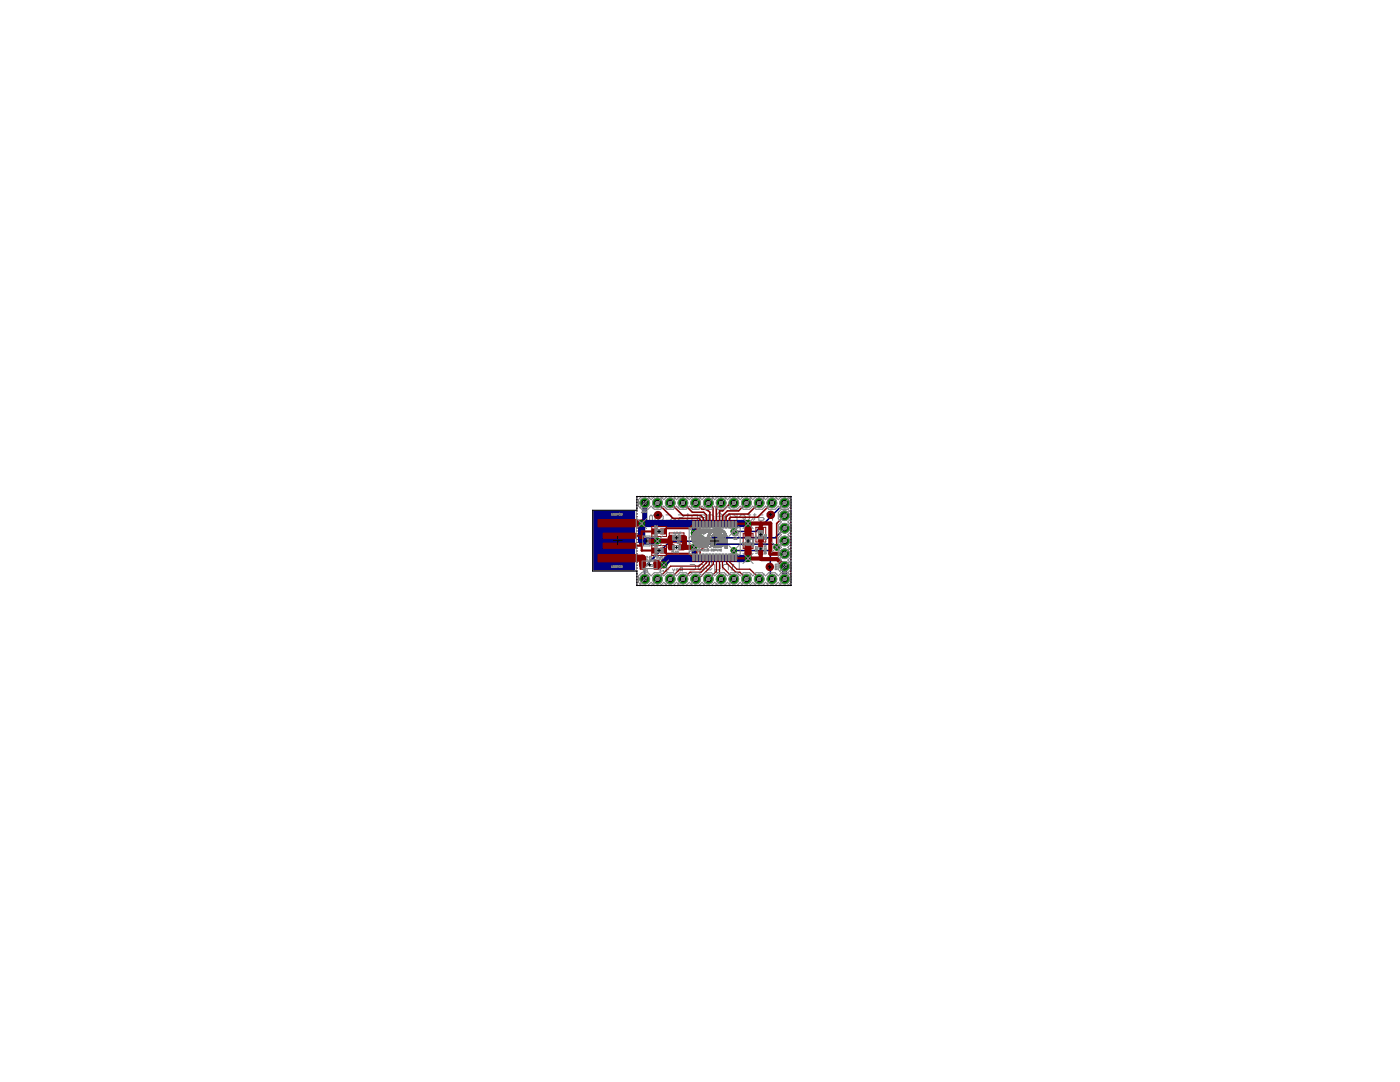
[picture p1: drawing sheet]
<svg xmlns="http://www.w3.org/2000/svg" width="279mm" height="216mm" viewBox="0 0 279 216" stroke-linecap="round" stroke-linejoin="round" font-family="sans-serif">
<path d="M142.8 107.7h.8M143.2 107.3v.8" fill="none" stroke="#000" stroke-width=".2"/>
<g fill="none" stroke="#808080" stroke-width=".2">
<path d="M128.2 111.3l-.1 .2 .1 .2 .4-.1M128.2 111.3h.1M128.6 111.1l-.4-.1-.1 .1 .1 .2M128.9 111.7h.4M129.3 111.2l-.2-.2v.7M129.6 111.1l.1 .6 .4-.1M129.6 111.1l.3-.1 .2 .6M129.6 111.1l.5 .5M130.2 103l.3-.3h.2v1.1M130.2 103v.8M130.2 103l-.3-.3-.3 .3v.8M130.8 111.1l-.1-.1-.3 .1 .4 .6h-.4"/>
<path d="M131.1 111.3h.5M131.1 111.7v-.5l.2-.2 .3 .2v.5M131.6 102.7h.5l.3 .3v.5l-.3 .3h-.5l-.3-.3v-.5zM131.6 114h.5M131.8 111.1l.4-.1 .1 .6M131.8 111.1l.2 .6 .3-.1M131.8 111.1l.5 .5M132.1 113.5l-.3-.2v.7M132.3 113.9l.1 .1zM132.7 114h.5M132.7 111.3l-.1 .2 .1 .2 .4-.1M132.7 111.3h.1"/>
<path d="M132.9 102.7h.8l.3 .3v.5l-.3 .3h-.8M133.1 111.1l-.4-.1-.1 .1 .1 .2M133.2 113.5l-.3-.2v.7M133.5 111.3l-.2 .2 .2 .2 .3-.1M133.5 111.3h.1M133.8 111.1l-.3-.1-.2 .1 .2 .2M134.1 111.6l.1 .1zM134.1 111.2l.1 .1zM134.2 113.5l.3 .5 .2-.5M134.5 111.7v-.5l.2-.2 .2 .2v.5M134.5 111.3h.4M134.6 103.5h.2v.3h-.2z"/>
<path d="M135.2 111.1l.1-.1 .4 .1-.1 .6-.4-.1M135.4 102.7h.8l.3 .3-.3 .3h-.6l-.2 .2 .2 .3h.9M135.4 113.7h-.4l.1-.2 .3 .1v.3l-.3 .1M135.9 113.7l-.2 .3M136.2 113.7l-.5-.1 .1-.3h.4v.7M136.4 111.5h-.3l-.1-.4 .4-.1v.7M137 102.7h.5M137.3 102.5v1l-.3 .3M137.7 112.6h.8l.3 .3v.5l-.3 .3h-.8M138.1 103.8v-.8l.3-.3h.8v1.1M139.4 112.9l.2-.3h.6l.2 .3v.5l-.2 .3h-.6l-.2-.3zM140.8 103.3h-1.1v-.3l.3-.3h.5l.3 .3v.5l-.3 .3h-.5"/>
<path d="M141 112.4l.3-.3h.5l.3 .3v.2l-.3 .3h-.5l-.3 .3v.2l.3 .3h.5l.3-.3M141.2 107.5h.4M141.2 107.4h.4M141.2 107.3h.4M141.2 107.2h.4M141.2 107.1h.4M141.3 107.7h.3M141.3 107.6h.3M141.3 107h.3M141.3 107.8h.3M141.3 106.9h.3M141.3 107.9h.4"/>
<path d="M141.3 107.8l.4 .1M141.3 106.8h.4M141.3 107.9l.4 .1M141.4 108h.3M141.4 103.8h.8l.3-.3v-.5l-.3-.3h-.8v1.4l.2 .3h.3M141.4 108.1h.3M141.4 108.1h.4M141.4 108.2h.4M141.5 108.2l.4 .1M141.5 108.3h.4M141.5 108.4h.4M141.5 108.4h.5"/>
<path d="M141.6 108.5h.4M141.6 107.1h-.3M141.6 108.5h.5M141.6 108.5l.6 .1M141.7 107.7h.2M141.7 108.6h.5M141.7 107.8h.3M141.7 107.7h.1M141.7 107.6h.2M141.7 106.7h-.4M141.7 108.6l.6 .1M141.7 106.7h-.3"/>
<path d="M141.8 107.8h.2M141.8 107.5h.1M141.8 106.6h-.4M141.8 108.7h.6M141.8 107.8l.2 .1M141.8 106.5h-.4M141.8 108.8h.7M141.8 107.4h.2M141.9 106.4l-.4 .1M141.9 108.8h.7M141.9 107.9h.2M141.9 107.6h-.2"/>
<path d="M141.9 108.1h.4M141.9 106.4h-.4M141.9 108.2h2.5M141.9 107.9l.3 .1M142 108.9h.7M142 107.2h.5M142 108.2l.2 .1M142 107.4h-.2M142 107h2.3M142 107h.7M142 106.9h.5M142 106.3h-.5"/>
<path d="M142 108.9h.9M142 108h.2M142 106.9h.3M142 107.2h2.3M142 106.3h-.4M142 105.8h2.3M142 108.3h.3M142 108.1h.3M142.1 108.9h2.2M142.1 107.3h-.2M142.1 107.1h2.2M142.1 106.8h.2"/>
<path d="M142.1 106.2h-.5M142.1 108.4h.2M142.1 108.4h.4M142.2 107.3h-.3M142.2 107.1h2M142.2 105.7h2M142.2 109h2M142.2 107.7h.1M142.2 107.5h1.1M142.2 107.5h.4M142.2 107.4h1.9M142.2 107.3h1.9"/>
<path d="M142.2 106.1h-.5M142.2 108.5h.3M142.2 107.8h.3M142.2 107.7h.3M142.2 105.7h1.9M142.2 109.1h1.9M142.2 107.8h1.5M142.2 107.8h.7M142.3 107.9h.3M142.3 108.5h.3M142.3 107.9h1.8M142.3 105.6h1.8"/>
<path d="M142.3 106.8h-.1M142.3 109.1h1.7M142.3 108h1.7M142.3 108.5l.4 .1M142.3 108.1h1.7M142.3 106.6h1.7M142.3 106h-.5M142.4 106.5h1.6M142.4 108.1h1.6M142.4 106.5h1.5M142.4 106.7h1.6M142.4 106.4h1.5"/>
<path d="M142.4 105.6h1.5M142.4 106h-.6M142.5 108.6h.3M142.5 106.3h.6M142.5 109.2h1.4M142.5 106.3h.8M142.5 106.2h1.3M142.5 105.9h-.6M142.5 108.6l.5 .1M142.5 108.2h1.3M142.5 107.7h.1M142.5 107.5h-.3"/>
<path d="M142.5 106.7h1.3M142.5 105.5h1.3M142.5 107.8h.2M142.6 106.1h.5M142.6 107.5h.3M142.6 106.1h.4M142.6 109.2h1.1M142.6 108.3h1.1M142.6 107.6h-.4M142.6 106h.4M142.6 112.6v1.4l.3 .2h.3M142.6 107.5h.2"/>
<path d="M142.6 107.2h1.1M142.7 108.4h1M142.7 105.9h-.8M142.7 108.7h.3M142.7 107.7h.1M142.7 107.6h.1M142.7 106h.2M142.7 105.5h1M142.7 108.4h.9M142.7 107.9h.1M142.8 109.2h.8M142.8 108.8h.3"/>
<path d="M142.8 106.8h.7M142.8 105.8h-.8M142.8 107.8h.5M142.9 107.7h.1M142.9 107.6h.1M142.9 107.9h.6M142.9 108.8h.3M142.9 108.5h.5M142.9 107.5h.8M143 107.5h.8M143 107.8h.4M143 103.8v-1.1l.6-.5 .5 .5v1.1"/>
<path d="M143 103h1.1M143 107.7h.3M143 107.6h.3M143.1 105.4h.1M143.2 107.7h.1M143.2 106.1h.6M143.2 106.3h.7M143.3 106.1h.5M143.3 106h.5M143.4 106.3h.5M143.4 107.7h.4M143.4 107.7h.1"/>
<path d="M143.4 107.8h.1M143.4 106h.3M143.4 108.8h-.2M143.4 107.8h.4M143.5 105.9h.2M143.5 107.6h-.1M143.5 108.8h-.2M143.5 107.7h.2M143.6 107.6h.1M143.6 105.8h.8M143.6 107.9h.1M143.6 107h.8"/>
<path d="M143.7 108.7h-.4M143.7 107.6h.1M143.7 105.9h.7M143.7 112.6v.8l-.3 .3h-.8M143.7 107.7h.1M143.8 107.5h.4M143.8 108.6l-.5 .1M143.8 107.8h-.1M143.8 107.2h.6M143.8 106.9h.6M143.8 106.2h-1.3M143.8 105.9h.7"/>
<path d="M143.9 108.2h-1.9M143.9 107.8h.2M143.9 108.6h-.4M143.9 107.7h.2M143.9 107.6h.2M143.9 107.7h.1M143.9 106h.6M144 106.9h.3M144 108.5l-.4 .1M144 106h.6M144 108.1h.4M144 106.8h.3"/>
<path d="M144 106.7l.2 .1M144.1 108.5h-.3M144.1 107.9h-.4M144.1 107.8l-.3 .1M144.1 106.1h.5M144.1 107.8h-.2M144.1 107.5l-.7 .1M144.1 107.4h-1.9M144.2 106.1h.5M144.2 107.3h.2M144.2 108.4h-.3M144.2 106.2h.5"/>
<path d="M144.3 108.4h-.3M144.3 113.7v-.8l.2-.3h.9v1.1M144.3 107.3h.2M144.3 106.2h.4M144.3 108.3h-.2M144.3 108.1h-.2M144.3 107.4h.2M144.3 106.3h.5M144.3 108.9h-.9M144.3 108.4h.8M144.3 108h-.2M144.4 108.2l-.3 .1"/>
<path d="M144.4 107.4h.1M144.4 106.3h.4M144.4 108.9h-.8M144.4 108.2h-.5M144.4 108.4h.7M144.4 107.5h.2M144.4 107.9l-.2 .1M144.4 106.4h.4M144.4 108.8h-.7M144.4 108.3h.7M144.4 107.7h.3M144.4 107.5l.2 .1"/>
<path d="M144.4 106.4h.5M144.5 108.3h.6M144.5 107.9h-.3M144.5 106.4l.4 .1M144.5 108.8h-.6M144.5 107.7h.1M144.5 107.6h.1M144.5 108.2h.6M144.5 106.5h.4M144.5 108.7h-.5M144.5 107.8l-.2 .1M144.5 106.6h.4"/>
<path d="M144.6 108.1h.5M144.6 107.8h-.3M144.6 106.6h.3M144.6 108.6l-.6 .1M144.6 108h.5M144.6 106.7h.4M144.6 103.8v-.8l.3-.3h.8v1.1M144.6 107.8h-.2M144.7 108.6h-.6M144.7 106.8h.3M144.7 107.9h.4M144.7 107.8h.4"/>
<path d="M144.7 106.9h.4M144.7 107.7h.4M144.7 107h.4M144.7 109.4h.4M144.7 109.3h.4M144.7 109.2h.4M144.7 109.1h.4M144.7 109h.4M144.7 108.9h.4M144.7 108.8h.4M144.7 108.7h.4M144.7 108.6h.4"/>
<path d="M144.7 107.6h.4M144.7 107.1l.4 .1M144.7 107.1h.4M144.8 107.5h.3M144.8 107.4h.3M144.8 107.3h.3M144.8 107.2h.3M145.1 108.5l-.9 .1M145.1 108.5h-.8M145.9 113.7h.6M146.2 111.8v.3M146.3 102.7h.2l.6 .6"/>
<path d="M146.5 112.6h-.3v1.1M147 112.1h1.1M147.1 102.7v1.1M147.5 112.1v1.6M148.7 103.3h-1.1v-.3l.3-.3h.5l.3 .3v.5l-.3 .3h-.5M149.3 102.7h.5M149.5 102.5v1l-.2 .3M150.3 102.7h.6M150.6 102.5v1l-.3 .3M152.3 102.7h-.6l-.3 .3v.8h.9l.2-.3-.2-.2h-.9M154.2 103.3h-.8l-.3-.3v-.5l.3-.3h.8v1.6"/>
</g>
<path d="M118.5 101.9h8.1v11.9h-8.1z" fill="#808080" stroke="#808080" stroke-width=".2"/>
<path d="M118.5 101.9h8.1v11.9h-8.1z" fill="#000080" stroke="#000080" stroke-width=".2"/>
<path d="M149.3 104.5h-21.2v3.4h3.1M149.3 111.4h-15.9l-.9 1v.3" fill="none" stroke="#000080" stroke-width="1.4"/>
<path d="M128.7 100.4v3.4l-.6 .7M138.5 104.5v1.9M138.5 109.2v2.2M156.6 113v2.5" fill="none" stroke="#000080" stroke-width="1"/>
<g fill="none" stroke="#000080" stroke-width=".25">
<path d="M127.1 99.7h.1M127.2 99.1h-.1M127.7 99.1h.1M128.2 99.1h.1M128.8 99.1h.1M129.4 99.1h.1M130 99.1h.1M130.6 99.1h.1M131.1 99.1h.1M131.7 99.1h.1M132.3 99.1h.1M132.9 99.1h.1"/>
<path d="M133.5 99.1h.1M134 99.1h.1M134.6 99.1h.1M135.2 99.1h.1M135.8 99.1h.1M136.4 99.1h.1M136.9 99.1h.1M137.5 99.1h.1M138.1 99.1h.1M138.7 99.1h.1M139.3 99.1h.1M139.8 99.1h.1"/>
<path d="M140.4 99.1h.1M141 99.1h.1M141.6 99.1h.1M142.2 99.1h.1M142.7 99.1h.1M143.3 99.1h.1M143.9 99.1h.1M144.5 99.1h.1M145.1 99.1h.1M145.6 99.1h.1M146.2 99.1h.1M146.8 99.1h.1"/>
<path d="M147.4 99.1h.1M148 99.1h.1M148.5 99.1h.1M149.1 99.1h.1M149.7 99.1h.1M150.3 99.1h.1M150.8 99.1h.1M151.4 99.1h.1M152 99.1h.1M152.6 99.1h.1M153.2 99.1h.1M153.7 99.1h.1"/>
<path d="M154.3 99.1h.1M154.9 99.1h.1M155.5 99.1h.1M156.1 99.1h.1M156.6 99.1h.1M157.2 99.1h.1M157.8 99.1h.1M157.9 99.7h.1M127.1 100.2v.1M127.1 100.8v.1M127.1 101.4h.1M127.1 101.9v.1"/>
<path d="M127.1 102.5v.1M127.1 103.1h.1M127.1 103.6v.1M127.1 104.2v.1M127.1 104.8h.1M127.1 105.3v.1M127.1 105.9v.1M127.1 106.5v.1M127.1 107.1h.1M127.1 107.6v.1M127.1 108.2v.1M127.1 108.8h.1"/>
<path d="M127.1 109.3v.1M127.1 109.9v.1M127.1 110.5v.1M127.1 111.1h.1M127.1 111.6v.1M127.1 112.2v.1M127.1 112.8h.1M127.1 113.3v.1M127.1 113.9v.1M127.1 114.5h.1M127.1 115v.1M127.1 115.6v.1"/>
<path d="M127.1 116.2h.1M127.1 116.8h.1M127.7 116.8h.1M128.2 116.8h.1M128.8 116.8h.1M129.4 116.8h.1M130 116.8h.1M130.6 116.8h.1M131.1 116.8h.1M131.7 116.8h.1M132.3 116.8h.1M132.9 116.8h.1"/>
<path d="M133.5 116.8h.1M134 116.8h.1M134.6 116.8h.1M135.2 116.8h.1M135.8 116.8h.1M136.4 116.8h.1M136.9 116.8h.1M137.5 116.8h.1M138.1 116.8h.1M138.7 116.8h.1M139.3 116.8h.1M139.8 116.8h.1"/>
<path d="M140.4 116.8h.1M141 116.8h.1M141.6 116.8h.1M142.2 116.8h.1M142.7 116.8h.1M143.3 116.8h.1M143.9 116.8h.1M144.5 116.8h.1M145.1 116.8h.1M145.6 116.8h.1M146.2 116.8h.1M146.8 116.8h.1"/>
<path d="M147.4 116.8h.1M148 116.8h.1M148.5 116.8h.1M149.1 116.8h.1M149.7 116.8h.1M150.3 116.8h.1M150.8 116.8h.1M151.4 116.8h.1M152 116.8h.1M152.6 116.8h.1M153.2 116.8h.1M153.7 116.8h.1"/>
<path d="M154.3 116.8h.1M154.9 116.8h.1M155.5 116.8h.1M156.1 116.8h.1M156.6 116.8h.1M157.2 116.8h.1M157.9 100.2v.1M157.9 100.8v.1M157.9 101.4h.1M157.9 101.9v.1M157.9 102.5v.1M157.9 103.1h.1"/>
<path d="M157.9 103.6v.1M157.9 104.2v.1M157.9 104.8h.1M157.9 105.3v.1M157.9 105.9v.1M157.9 106.5v.1M157.9 107.1h.1M157.9 107.6v.1M157.9 108.2v.1M157.9 108.8h.1M157.9 109.3v.1M157.9 109.9v.1"/>
<path d="M157.9 110.5v.1M157.9 111.1h.1M157.9 111.6v.1M157.9 112.2v.1M157.9 112.8h.1M157.9 113.3v.1M157.9 113.9v.1M157.9 114.5h.1M157.9 115v.1M157.9 115.6v.1M157.9 116.2h.1M157.9 116.8h-.1"/>
</g>
<path d="M140.4 108.6h14l.6 .6M140.4 108.6l-.3-.3h-.9l-.3-.3h-5.1l-5.1 5.1v2.4M140.4 108.6h.1M146.5 109.9h7.2v5.3l.4 .3M156.6 100.4l-5.7 5.6h-4.4M156.6 105.4l-1.9 1.9h-14.9" fill="none" stroke="#000080" stroke-width=".32"/>
<circle cx="156.6" cy="113" r=".93" fill="#008000" stroke="#008000" stroke-width=".2"/>
<circle cx="156.6" cy="113" r=".51" fill="#fff" stroke="#000" stroke-width=".2"/>
<circle cx="156.6" cy="110.5" r=".93" fill="#008000" stroke="#008000" stroke-width=".2"/>
<circle cx="156.6" cy="110.5" r=".51" fill="#fff" stroke="#000" stroke-width=".2"/>
<circle cx="156.6" cy="108" r=".93" fill="#008000" stroke="#008000" stroke-width=".2"/>
<circle cx="156.6" cy="107.9" r=".51" fill="#fff" stroke="#000" stroke-width=".2"/>
<circle cx="156.6" cy="105.4" r=".93" fill="#008000" stroke="#008000" stroke-width=".2"/>
<circle cx="156.6" cy="105.4" r=".51" fill="#fff" stroke="#000" stroke-width=".2"/>
<circle cx="156.6" cy="102.9" r=".93" fill="#008000" stroke="#008000" stroke-width=".2"/>
<circle cx="156.6" cy="102.9" r=".51" fill="#fff" stroke="#000" stroke-width=".2"/>
<circle cx="128.7" cy="115.5" r=".93" fill="#008000" stroke="#008000" stroke-width=".2"/>
<circle cx="128.7" cy="115.5" r=".51" fill="#fff" stroke="#000" stroke-width=".2"/>
<circle cx="131.2" cy="115.5" r=".93" fill="#008000" stroke="#008000" stroke-width=".2"/>
<circle cx="131.2" cy="115.5" r=".51" fill="#fff" stroke="#000" stroke-width=".2"/>
<circle cx="133.8" cy="115.5" r=".93" fill="#008000" stroke="#008000" stroke-width=".2"/>
<circle cx="133.8" cy="115.5" r=".51" fill="#fff" stroke="#000" stroke-width=".2"/>
<circle cx="136.3" cy="115.5" r=".93" fill="#008000" stroke="#008000" stroke-width=".2"/>
<circle cx="136.3" cy="115.5" r=".51" fill="#fff" stroke="#000" stroke-width=".2"/>
<circle cx="138.8" cy="115.5" r=".93" fill="#008000" stroke="#008000" stroke-width=".2"/>
<circle cx="138.8" cy="115.5" r=".51" fill="#fff" stroke="#000" stroke-width=".2"/>
<circle cx="141.4" cy="115.5" r=".93" fill="#008000" stroke="#008000" stroke-width=".2"/>
<circle cx="141.4" cy="115.5" r=".51" fill="#fff" stroke="#000" stroke-width=".2"/>
<circle cx="143.9" cy="115.5" r=".93" fill="#008000" stroke="#008000" stroke-width=".2"/>
<circle cx="143.9" cy="115.5" r=".51" fill="#fff" stroke="#000" stroke-width=".2"/>
<circle cx="146.5" cy="115.5" r=".93" fill="#008000" stroke="#008000" stroke-width=".2"/>
<circle cx="146.5" cy="115.5" r=".51" fill="#fff" stroke="#000" stroke-width=".2"/>
<circle cx="149" cy="115.5" r=".93" fill="#008000" stroke="#008000" stroke-width=".2"/>
<circle cx="149" cy="115.5" r=".51" fill="#fff" stroke="#000" stroke-width=".2"/>
<circle cx="151.5" cy="115.5" r=".93" fill="#008000" stroke="#008000" stroke-width=".2"/>
<circle cx="151.5" cy="115.5" r=".51" fill="#fff" stroke="#000" stroke-width=".2"/>
<circle cx="154.1" cy="115.5" r=".93" fill="#008000" stroke="#008000" stroke-width=".2"/>
<circle cx="154.1" cy="115.5" r=".51" fill="#fff" stroke="#000" stroke-width=".2"/>
<circle cx="156.6" cy="115.5" r=".93" fill="#008000" stroke="#008000" stroke-width=".2"/>
<circle cx="156.6" cy="115.5" r=".51" fill="#fff" stroke="#000" stroke-width=".2"/>
<circle cx="128.7" cy="100.4" r=".93" fill="#008000" stroke="#008000" stroke-width=".2"/>
<circle cx="128.7" cy="100.4" r=".51" fill="#fff" stroke="#000" stroke-width=".2"/>
<circle cx="131.2" cy="100.4" r=".93" fill="#008000" stroke="#008000" stroke-width=".2"/>
<circle cx="131.2" cy="100.4" r=".51" fill="#fff" stroke="#000" stroke-width=".2"/>
<circle cx="133.8" cy="100.4" r=".93" fill="#008000" stroke="#008000" stroke-width=".2"/>
<circle cx="133.8" cy="100.4" r=".51" fill="#fff" stroke="#000" stroke-width=".2"/>
<circle cx="136.3" cy="100.4" r=".93" fill="#008000" stroke="#008000" stroke-width=".2"/>
<circle cx="136.3" cy="100.4" r=".51" fill="#fff" stroke="#000" stroke-width=".2"/>
<circle cx="138.8" cy="100.4" r=".93" fill="#008000" stroke="#008000" stroke-width=".2"/>
<circle cx="138.8" cy="100.4" r=".51" fill="#fff" stroke="#000" stroke-width=".2"/>
<circle cx="141.4" cy="100.4" r=".93" fill="#008000" stroke="#008000" stroke-width=".2"/>
<circle cx="141.4" cy="100.4" r=".51" fill="#fff" stroke="#000" stroke-width=".2"/>
<circle cx="143.9" cy="100.4" r=".93" fill="#008000" stroke="#008000" stroke-width=".2"/>
<circle cx="143.9" cy="100.4" r=".51" fill="#fff" stroke="#000" stroke-width=".2"/>
<circle cx="146.5" cy="100.4" r=".93" fill="#008000" stroke="#008000" stroke-width=".2"/>
<circle cx="146.5" cy="100.4" r=".51" fill="#fff" stroke="#000" stroke-width=".2"/>
<circle cx="149" cy="100.4" r=".93" fill="#008000" stroke="#008000" stroke-width=".2"/>
<circle cx="149" cy="100.4" r=".51" fill="#fff" stroke="#000" stroke-width=".2"/>
<circle cx="151.5" cy="100.4" r=".93" fill="#008000" stroke="#008000" stroke-width=".2"/>
<circle cx="151.5" cy="100.4" r=".51" fill="#fff" stroke="#000" stroke-width=".2"/>
<circle cx="154.1" cy="100.4" r=".93" fill="#008000" stroke="#008000" stroke-width=".2"/>
<circle cx="154.1" cy="100.4" r=".51" fill="#fff" stroke="#000" stroke-width=".2"/>
<circle cx="156.6" cy="100.4" r=".93" fill="#008000" stroke="#008000" stroke-width=".2"/>
<circle cx="156.6" cy="100.4" r=".51" fill="#fff" stroke="#000" stroke-width=".2"/>
<circle cx="128.1" cy="104.5" r=".55" fill="#008000" stroke="#008000" stroke-width=".2"/>
<circle cx="128.1" cy="104.5" r=".3" fill="#fff" stroke="#000" stroke-width=".2"/>
<circle cx="149.3" cy="104.5" r=".55" fill="#008000" stroke="#008000" stroke-width=".2"/>
<circle cx="149.3" cy="104.5" r=".3" fill="#fff" stroke="#000" stroke-width=".2"/>
<circle cx="131.2" cy="107.9" r=".55" fill="#008000" stroke="#008000" stroke-width=".2"/>
<circle cx="131.2" cy="107.9" r=".3" fill="#fff" stroke="#000" stroke-width=".2"/>
<circle cx="138.5" cy="106.4" r=".55" fill="#008000" stroke="#008000" stroke-width=".2"/>
<circle cx="138.5" cy="106.4" r=".3" fill="#fff" stroke="#000" stroke-width=".2"/>
<circle cx="132.5" cy="112.7" r=".55" fill="#008000" stroke="#008000" stroke-width=".2"/>
<circle cx="132.5" cy="112.7" r=".3" fill="#fff" stroke="#000" stroke-width=".2"/>
<circle cx="149.3" cy="111.4" r=".55" fill="#008000" stroke="#008000" stroke-width=".2"/>
<circle cx="149.3" cy="111.4" r=".3" fill="#fff" stroke="#000" stroke-width=".2"/>
<circle cx="138.5" cy="109.2" r=".55" fill="#008000" stroke="#008000" stroke-width=".2"/>
<circle cx="138.5" cy="109.2" r=".3" fill="#fff" stroke="#000" stroke-width=".2"/>
<circle cx="146.5" cy="109.9" r=".55" fill="#008000" stroke="#008000" stroke-width=".2"/>
<circle cx="146.5" cy="109.9" r=".3" fill="#fff" stroke="#000" stroke-width=".2"/>
<circle cx="146.5" cy="106" r=".55" fill="#008000" stroke="#008000" stroke-width=".2"/>
<circle cx="146.5" cy="106" r=".3" fill="#fff" stroke="#000" stroke-width=".2"/>
<circle cx="140.4" cy="108.6" r=".55" fill="#008000" stroke="#008000" stroke-width=".2"/>
<circle cx="140.4" cy="108.6" r=".3" fill="#fff" stroke="#000" stroke-width=".2"/>
<circle cx="155" cy="109.2" r=".55" fill="#008000" stroke="#008000" stroke-width=".2"/>
<circle cx="155" cy="109.2" r=".3" fill="#fff" stroke="#000" stroke-width=".2"/>
<circle cx="139.8" cy="107.3" r=".55" fill="#008000" stroke="#008000" stroke-width=".2"/>
<circle cx="139.8" cy="107.3" r=".3" fill="#fff" stroke="#000" stroke-width=".2"/>
<g fill="#800000" stroke="#800000" stroke-width=".2">
<path d="M142.2 103.9h.3v1.2h-.3z"/>
<path d="M142.8 103.9h.3v1.2h-.3z"/>
<path d="M141.5 103.9h.3v1.2h-.3z"/>
<path d="M140.9 103.9h.3v1.2h-.3z"/>
<path d="M140.2 103.9h.3v1.2h-.3z"/>
<path d="M139.6 103.9h.3v1.2h-.3z"/>
<path d="M138.9 103.9h.3v1.2h-.3z"/>
<path d="M138.3 103.9h.3v1.2h-.3z"/>
<path d="M143.5 103.9h.3v1.2h-.3z"/>
<path d="M144.1 103.9h.3v1.2h-.3z"/>
<path d="M144.8 103.9h.3v1.2h-.3z"/>
<path d="M145.4 103.9h.3v1.2h-.3z"/>
<path d="M146 103.9h.3v1.2h-.3z"/>
<path d="M146.7 103.9h.3v1.2h-.3z"/>
<path d="M138.3 110.8h.3v1.2h-.3z"/>
<path d="M138.9 110.8h.3v1.2h-.3z"/>
<path d="M139.6 110.8h.3v1.2h-.3z"/>
<path d="M140.2 110.8h.3v1.2h-.3z"/>
<path d="M140.9 110.8h.3v1.2h-.3z"/>
<path d="M141.5 110.8h.3v1.2h-.3z"/>
<path d="M142.2 110.8h.3v1.2h-.3z"/>
<path d="M142.8 110.8h.3v1.2h-.3z"/>
<path d="M143.5 110.8h.3v1.2h-.3z"/>
<path d="M144.1 110.8h.3v1.2h-.3z"/>
<path d="M144.8 110.8h.3v1.2h-.3z"/>
<path d="M145.4 110.8h.3v1.2h-.3z"/>
<path d="M146.1 110.8h.3v1.2h-.3z"/>
<path d="M146.7 110.8h.3v1.2h-.3z"/>
<path d="M119.3 110.6h7.5v1.5h-7.5z"/>
<path d="M120.4 108.4h6.4v1h-6.4z"/>
<path d="M120.4 106.4h6.4v1h-6.4z"/>
<path d="M119.3 103.7h7.5v1.4h-7.5z"/>
<path d="M130.1 105.5h1.1v1.1h-1.1z"/>
<path d="M131.8 105.5h1.1v1.1h-1.1z"/>
<path d="M130.1 109.3h1.1v1.1h-1.1z"/>
<path d="M131.8 109.3h1.1v1.1h-1.1z"/>
<path d="M151.4 108.4h.8v.8h-.8z"/>
<path d="M151.4 109.9h.8v.8h-.8z"/>
<path d="M135.3 106.8h1.1v1h-1.1z"/>
<path d="M133.6 106.8h1.1v1h-1.1z"/>
<path d="M148.8 108.2h1v1.1h-1z"/>
<path d="M148.8 106.6h1v1.1h-1z"/>
<path d="M151.3 107h1v1.1h-1z"/>
<path d="M151.3 105.3h1v1.1h-1z"/>
<path d="M127.7 111.8h1v1.8h-1z"/>
<path d="M130.5 111.8h1v1.8h-1z"/>
<path d="M135.5 108.7h1v1h-1z"/>
<path d="M133.5 108.7h1v1h-1z"/>
<path d="M127.7 107.1h.8v.4h-.8z"/>
<path d="M127.7 108.4h.8v.4h-.8z"/>
<path d="M129.5 107.8h.8v.3h-.8z"/>
</g>
<g fill="#800000" stroke="#800000" stroke-width=".2">
<circle cx="131.3" cy="102.8" r=".74"/>
<circle cx="153.6" cy="113.1" r=".74"/>
<circle cx="153.8" cy="102.7" r=".74"/>
</g>
<path d="M123.1 104.4l5 .1M123.1 111.4h5.1v1.3M131 112.7h1.5M149.3 104.5v2.6M149.3 108.8v2.6" fill="none" stroke="#800000" stroke-width="1.4"/>
<path d="M129.9 107.9h3.9M134.2 107.3h-.4v1.9h.3M135.9 109.2h2.6M135.9 107.3h.7v1.9M151.8 105.7v.1" fill="none" stroke="#800000" stroke-width="1"/>
<path d="M134 107.3h.2M149.3 105.7l.1 .1M149.5 110.3l-.2 .2M151.8 107.5v1.3" fill="none" stroke="#800000" stroke-width=".61"/>
<g fill="none" stroke="#800000" stroke-width=".32">
<path d="M131.2 100.4l3.1 3h5.2l.2 .2 .1 3.7M133.8 100.4l2.4 2.4h3.6l.6 .6v1.1M136.3 100.4l1.9 1.8h2.2l.6 .6v1.7M137.6 110.5l.8 .8M138.4 104.6l-.8 .8M138.5 109.2l.6 .6v1.6M138.8 100.4l1.3 1.2h.6l1 .6v2.3M139.1 104.5v1.3l-.6 .6M140.4 108.6v.6l-.7 .7v1.5M141.4 100.4l.9 .9v3.2M143.6 102v2.5M143.9 100.4l-.9 .9v3.2"/>
<path d="M146.2 104.5v1.3l.3 .2M146.5 109.9l-.3 .2v1.3M146.5 100.4h-.7l-1.6 1.5h-.6M149 100.4l-1.6 1.5h-2.2l-.9 .9v1.7M151.5 100.4l-2.2 2.2h-3.8l-.6 .5v1.4M154.1 100.4l-2.9 2.8h-5.4l-.2 .2v1.1M156.6 102.9l-1.6 1.6v4.7"/>
</g>
<path d="M123.6 108.9h4.5M123.6 106.9h4.5M128.1 108.6v1.3h2.6M130.7 106h-2.6v1.3M132.4 109.9l.6 .6h4.6M137.6 105.4h-4.6l-.6 .6M146.9 111.4h2.4M149.3 104.5h-2.4" fill="none" stroke="#800000" stroke-width=".42"/>
<path d="M135.9 107.3h.1M149.3 104.5h4.4v6h2.9M149.3 111.4h2.5M151.8 104.5v1.2M151.8 110.3v1.1M151.8 111.4l.2 .2h3.1l1.5 1.4" fill="none" stroke="#800000" stroke-width=".83"/>
<g fill="none" stroke="#800000" stroke-width=".25">
<path d="M127.1 99.7h.1M127.2 99.1h-.1M127.7 99.1h.1M128.2 99.1h.1M128.8 99.1h.1M129.4 99.1h.1M130 99.1h.1M130.6 99.1h.1M131.1 99.1h.1M131.7 99.1h.1M132.3 99.1h.1M132.9 99.1h.1"/>
<path d="M133.5 99.1h.1M134 99.1h.1M134.6 99.1h.1M135.2 99.1h.1M135.8 99.1h.1M136.3 99.1h.1M136.9 99.1h.1M137.5 99.1h.1M138.1 99.1h.1M138.7 99.1h.1M139.2 99.1h.1M139.8 99.1h.1"/>
<path d="M140.4 99.1h.1M141 99.1h.1M141.5 99.1h.1M142.1 99.1h.1M142.7 99.1h.1M143.3 99.1h.1M143.8 99.1h.1M144.4 99.1h.1M145 99.1h.1M145.6 99.1h.1M146.2 99.1h.1M146.7 99.1h.1"/>
<path d="M147.3 99.1h.1M147.9 99.1h.1M148.5 99.1h.1M149.1 99.1h.1M149.6 99.1h.1M150.2 99.1h.1M150.8 99.1h.1M151.4 99.1h.1M152 99.1h.1M152.5 99.1h.1M153.1 99.1h.1M153.7 99.1h.1"/>
<path d="M154.3 99.1h.1M154.8 99.1h.1M155.4 99.1h.1M156 99.1h.1M156.6 99.1h.1M157.1 99.1h.1M157.7 99.1h.1M157.8 99.7h.1M127.1 100.2v.1M127.1 100.8v.1M127.1 101.4h.1M127.1 101.9v.1"/>
<path d="M127.1 102.5v.1M127.1 103.1h.1M127.1 103.6v.1M127.1 104.2v.1M127.1 104.8h.1M127.1 105.3v.1M127.1 105.9v.1M127.1 106.5v.1M127.1 107.1h.1M127.1 107.6v.1M127.1 108.2v.1M127.1 108.8h.1"/>
<path d="M127.1 109.3v.1M127.1 109.9v.1M127.1 110.5v.1M127.1 111.1h.1M127.1 111.6v.1M127.1 112.2v.1M127.1 112.8h.1M127.1 113.3v.1M127.1 113.9v.1M127.1 114.5h.1M127.1 115v.1M127.1 115.6v.1"/>
<path d="M127.1 116.2h.1M127.1 116.8h.1M127.7 116.8h.1M128.2 116.8h.1M128.8 116.8h.1M129.4 116.8h.1M130 116.8h.1M130.6 116.8h.1M131.1 116.8h.1M131.7 116.8h.1M132.3 116.8h.1M132.9 116.8h.1"/>
<path d="M133.5 116.8h.1M134 116.8h.1M134.6 116.8h.1M135.2 116.8h.1M135.8 116.8h.1M136.3 116.8h.1M136.9 116.8h.1M137.5 116.8h.1M138.1 116.8h.1M138.4 104.5l.1 .1h-.1M138.5 111.3l-.1 .1M138.7 116.8h.1"/>
<path d="M139.2 116.8h.1M139.8 116.8h.1M140.4 111.4l-.1 .8-.8 .8h-5.7l-2.6 2.5M140.4 116.8h.1M141 116.8h.1M141 111.4l-.1 1-1.2 1.2h-4l-1.9 1.9M141.5 116.8h.1M141.7 111.4l-.1 1.2-1.7 1.6h-2.2l-1.4 1.3M142.1 116.8h.1M142.3 111.4l.1 1.2-2.9 2.8h-.6l-.1 .1M142.7 116.8h.1M143 111.4v2.6l-1.6 1.5"/>
<path d="M143.3 116.8h.1M143.6 101.9v.1M143.6 111.4v3.8l.3 .3M143.8 116.8h.1M144.3 111.4l-.1 1.8 2.3 2.3M144.4 116.8h.1M144.9 111.4l.1 1 1.8 1.8h.9l1.3 1.3M145 116.8h.1M145.6 111.4v.8l1.4 1.4h2.7l1.8 1.8v.1M145.6 116.8h.1M146.2 116.8h.1M146.7 116.8h.1"/>
<path d="M147.3 116.8h.1M147.9 116.8h.1M148.5 116.8h.1M149.1 116.8h.1M149.6 116.8h.1M150.2 116.8h.1M150.8 116.8h.1M151.4 116.8h.1M152 116.8h.1M152.5 116.8h.1M153.1 116.8h.1M153.7 116.8h.1"/>
<path d="M154.3 116.8h.1M154.8 116.8h.1M155.4 116.8h.1M156 116.8h.1M156.6 116.8h.1M157.1 116.8h.1M157.8 116.8h-.1M157.8 100.2v.1M157.8 100.8v.1M157.8 101.4h.1M157.8 101.9v.1M157.8 102.5v.1"/>
<path d="M157.8 103.1h.1M157.8 103.6v.1M157.8 104.2v.1M157.8 104.8h.1M157.8 105.3v.1M157.8 105.9v.1M157.8 106.5v.1M157.8 107.1h.1M157.8 107.6v.1M157.8 108.2v.1M157.8 108.8h.1M157.8 109.3v.1"/>
<path d="M157.8 109.9v.1M157.8 110.5v.1M157.8 111.1h.1M157.8 111.6v.1M157.8 112.2v.1M157.8 112.8h.1M157.8 113.3v.1M157.8 113.9v.1M157.8 114.5h.1M157.8 115v.1M157.8 115.6v.1M157.8 116.2h.1"/>
</g>
<circle cx="156.6" cy="113" r=".93" fill="#008000" stroke="#008000" stroke-width=".2"/>
<circle cx="156.6" cy="113" r=".51" fill="#fff" stroke="#000" stroke-width=".2"/>
<circle cx="156.6" cy="110.5" r=".93" fill="#008000" stroke="#008000" stroke-width=".2"/>
<circle cx="156.6" cy="110.5" r=".51" fill="#fff" stroke="#000" stroke-width=".2"/>
<circle cx="156.6" cy="108" r=".93" fill="#008000" stroke="#008000" stroke-width=".2"/>
<circle cx="156.6" cy="107.9" r=".51" fill="#fff" stroke="#000" stroke-width=".2"/>
<circle cx="156.6" cy="105.4" r=".93" fill="#008000" stroke="#008000" stroke-width=".2"/>
<circle cx="156.6" cy="105.4" r=".51" fill="#fff" stroke="#000" stroke-width=".2"/>
<circle cx="156.6" cy="102.9" r=".93" fill="#008000" stroke="#008000" stroke-width=".2"/>
<circle cx="156.6" cy="102.9" r=".51" fill="#fff" stroke="#000" stroke-width=".2"/>
<circle cx="128.7" cy="115.5" r=".93" fill="#008000" stroke="#008000" stroke-width=".2"/>
<circle cx="128.7" cy="115.5" r=".51" fill="#fff" stroke="#000" stroke-width=".2"/>
<circle cx="131.2" cy="115.5" r=".93" fill="#008000" stroke="#008000" stroke-width=".2"/>
<circle cx="131.2" cy="115.5" r=".51" fill="#fff" stroke="#000" stroke-width=".2"/>
<circle cx="133.8" cy="115.5" r=".93" fill="#008000" stroke="#008000" stroke-width=".2"/>
<circle cx="133.8" cy="115.5" r=".51" fill="#fff" stroke="#000" stroke-width=".2"/>
<circle cx="136.3" cy="115.5" r=".93" fill="#008000" stroke="#008000" stroke-width=".2"/>
<circle cx="136.3" cy="115.5" r=".51" fill="#fff" stroke="#000" stroke-width=".2"/>
<circle cx="138.8" cy="115.5" r=".93" fill="#008000" stroke="#008000" stroke-width=".2"/>
<circle cx="138.8" cy="115.5" r=".51" fill="#fff" stroke="#000" stroke-width=".2"/>
<circle cx="141.4" cy="115.5" r=".93" fill="#008000" stroke="#008000" stroke-width=".2"/>
<circle cx="141.4" cy="115.5" r=".51" fill="#fff" stroke="#000" stroke-width=".2"/>
<circle cx="143.9" cy="115.5" r=".93" fill="#008000" stroke="#008000" stroke-width=".2"/>
<circle cx="143.9" cy="115.5" r=".51" fill="#fff" stroke="#000" stroke-width=".2"/>
<circle cx="146.5" cy="115.5" r=".93" fill="#008000" stroke="#008000" stroke-width=".2"/>
<circle cx="146.5" cy="115.5" r=".51" fill="#fff" stroke="#000" stroke-width=".2"/>
<circle cx="149" cy="115.5" r=".93" fill="#008000" stroke="#008000" stroke-width=".2"/>
<circle cx="149" cy="115.5" r=".51" fill="#fff" stroke="#000" stroke-width=".2"/>
<circle cx="151.5" cy="115.5" r=".93" fill="#008000" stroke="#008000" stroke-width=".2"/>
<circle cx="151.5" cy="115.5" r=".51" fill="#fff" stroke="#000" stroke-width=".2"/>
<circle cx="154.1" cy="115.5" r=".93" fill="#008000" stroke="#008000" stroke-width=".2"/>
<circle cx="154.1" cy="115.5" r=".51" fill="#fff" stroke="#000" stroke-width=".2"/>
<circle cx="156.6" cy="115.5" r=".93" fill="#008000" stroke="#008000" stroke-width=".2"/>
<circle cx="156.6" cy="115.5" r=".51" fill="#fff" stroke="#000" stroke-width=".2"/>
<circle cx="128.7" cy="100.4" r=".93" fill="#008000" stroke="#008000" stroke-width=".2"/>
<circle cx="128.7" cy="100.4" r=".51" fill="#fff" stroke="#000" stroke-width=".2"/>
<circle cx="131.2" cy="100.4" r=".93" fill="#008000" stroke="#008000" stroke-width=".2"/>
<circle cx="131.2" cy="100.4" r=".51" fill="#fff" stroke="#000" stroke-width=".2"/>
<circle cx="133.8" cy="100.4" r=".93" fill="#008000" stroke="#008000" stroke-width=".2"/>
<circle cx="133.8" cy="100.4" r=".51" fill="#fff" stroke="#000" stroke-width=".2"/>
<circle cx="136.3" cy="100.4" r=".93" fill="#008000" stroke="#008000" stroke-width=".2"/>
<circle cx="136.3" cy="100.4" r=".51" fill="#fff" stroke="#000" stroke-width=".2"/>
<circle cx="138.8" cy="100.4" r=".93" fill="#008000" stroke="#008000" stroke-width=".2"/>
<circle cx="138.8" cy="100.4" r=".51" fill="#fff" stroke="#000" stroke-width=".2"/>
<circle cx="141.4" cy="100.4" r=".93" fill="#008000" stroke="#008000" stroke-width=".2"/>
<circle cx="141.4" cy="100.4" r=".51" fill="#fff" stroke="#000" stroke-width=".2"/>
<circle cx="143.9" cy="100.4" r=".93" fill="#008000" stroke="#008000" stroke-width=".2"/>
<circle cx="143.9" cy="100.4" r=".51" fill="#fff" stroke="#000" stroke-width=".2"/>
<circle cx="146.5" cy="100.4" r=".93" fill="#008000" stroke="#008000" stroke-width=".2"/>
<circle cx="146.5" cy="100.4" r=".51" fill="#fff" stroke="#000" stroke-width=".2"/>
<circle cx="149" cy="100.4" r=".93" fill="#008000" stroke="#008000" stroke-width=".2"/>
<circle cx="149" cy="100.4" r=".51" fill="#fff" stroke="#000" stroke-width=".2"/>
<circle cx="151.5" cy="100.4" r=".93" fill="#008000" stroke="#008000" stroke-width=".2"/>
<circle cx="151.5" cy="100.4" r=".51" fill="#fff" stroke="#000" stroke-width=".2"/>
<circle cx="154.1" cy="100.4" r=".93" fill="#008000" stroke="#008000" stroke-width=".2"/>
<circle cx="154.1" cy="100.4" r=".51" fill="#fff" stroke="#000" stroke-width=".2"/>
<circle cx="156.6" cy="100.4" r=".93" fill="#008000" stroke="#008000" stroke-width=".2"/>
<circle cx="156.6" cy="100.4" r=".51" fill="#fff" stroke="#000" stroke-width=".2"/>
<circle cx="128.1" cy="104.5" r=".55" fill="#008000" stroke="#008000" stroke-width=".2"/>
<circle cx="128.1" cy="104.5" r=".3" fill="#fff" stroke="#000" stroke-width=".2"/>
<circle cx="149.3" cy="104.5" r=".55" fill="#008000" stroke="#008000" stroke-width=".2"/>
<circle cx="149.3" cy="104.5" r=".3" fill="#fff" stroke="#000" stroke-width=".2"/>
<circle cx="131.2" cy="107.9" r=".55" fill="#008000" stroke="#008000" stroke-width=".2"/>
<circle cx="131.2" cy="107.9" r=".3" fill="#fff" stroke="#000" stroke-width=".2"/>
<circle cx="138.5" cy="106.4" r=".55" fill="#008000" stroke="#008000" stroke-width=".2"/>
<circle cx="138.5" cy="106.4" r=".3" fill="#fff" stroke="#000" stroke-width=".2"/>
<circle cx="132.5" cy="112.7" r=".55" fill="#008000" stroke="#008000" stroke-width=".2"/>
<circle cx="132.5" cy="112.7" r=".3" fill="#fff" stroke="#000" stroke-width=".2"/>
<circle cx="149.3" cy="111.4" r=".55" fill="#008000" stroke="#008000" stroke-width=".2"/>
<circle cx="149.3" cy="111.4" r=".3" fill="#fff" stroke="#000" stroke-width=".2"/>
<circle cx="138.5" cy="109.2" r=".55" fill="#008000" stroke="#008000" stroke-width=".2"/>
<circle cx="138.5" cy="109.2" r=".3" fill="#fff" stroke="#000" stroke-width=".2"/>
<circle cx="146.5" cy="109.9" r=".55" fill="#008000" stroke="#008000" stroke-width=".2"/>
<circle cx="146.5" cy="109.9" r=".3" fill="#fff" stroke="#000" stroke-width=".2"/>
<circle cx="146.5" cy="106" r=".55" fill="#008000" stroke="#008000" stroke-width=".2"/>
<circle cx="146.5" cy="106" r=".3" fill="#fff" stroke="#000" stroke-width=".2"/>
<circle cx="140.4" cy="108.6" r=".55" fill="#008000" stroke="#008000" stroke-width=".2"/>
<circle cx="140.4" cy="108.6" r=".3" fill="#fff" stroke="#000" stroke-width=".2"/>
<circle cx="155" cy="109.2" r=".55" fill="#008000" stroke="#008000" stroke-width=".2"/>
<circle cx="155" cy="109.2" r=".3" fill="#fff" stroke="#000" stroke-width=".2"/>
<circle cx="139.8" cy="107.3" r=".55" fill="#008000" stroke="#008000" stroke-width=".2"/>
<circle cx="139.8" cy="107.3" r=".3" fill="#fff" stroke="#000" stroke-width=".2"/>
<path d="M130.1 105.1h2.9v1.9h-2.9zM130.1 108.9h2.9v1.9h-2.9zM133.6 106.3h2.9v2h-2.9zM148.3 106.5h2v2.9h-2zM150.9 105.2h1.9v3h-1.9z" fill="none" stroke="#800000" stroke-width=".2"/>
<g fill="none" stroke="#808080" stroke-width=".2">
<path d="M129.7 99.3l-2 2.1M132.2 99.3l-2 2.1M134.8 99.3l-2.1 2.1M137.3 99.3l-2 2.1M139.8 99.3l-2 2.1M142.4 99.3l-2 2.1M144.9 99.3l-2 2.1M147.5 99.3l-2.1 2.1M150 99.3l-2 2.1M152.5 99.3l-2 2.1M155.1 99.3l-2.1 2.1M157.6 99.3l-2 2.1"/>
<path d="M118.3 101.9h8.7v12h-8.7zM122 102.4l.1 .4 .2-.1v-.3M122 112.9l.1 .4 .2-.1v-.3M122.7 102.5l-.2-.1-.1 .2 .3 .1h-.3M122.7 112.9h-.2l-.1 .1 .3 .2h-.3M122.8 102.4l.2 .1v.3h-.2zM122.8 102.6h.2M122.8 112.9h.2v.4h-.2zM122.8 113.1h.2M123.1 102.7h.2l.1-.2-.3-.1v.4M123.1 113.1h.2l.1-.2h-.3v.4M123.8 102.5h-.3v.2h.3"/>
<path d="M123.8 112.9h-.3v.3h.3M123.9 102.4l.3 .1-.1 .3h-.2zM123.9 102.6h.2M123.9 112.9h.3l-.1 .4h-.2zM123.9 113.1h.2M127 103.4l2.1 2.1M128.1 101.9h.1M128.1 112h3v1.5h-3zM128.2 101.9v.3h-.2M128.3 107h1.4v1.9h-1.4zM128.4 102.2l.2-.1-.1-.2h-.1v.4M128.4 113.7h.1"/>
<path d="M128.5 113.7v.3h-.2M128.7 113.9l.2-.2h-.2v.3M128.7 102h.3l-.3 .3h.3M129.1 114h.2M129.1 113.8l.1-.1v.3M129.1 103.4l-2.1 2.1M129.1 112.9l.2-.1v-.2h-.2v.4M129.2 108.3v.2l.1-.2v.2M129.2 107.9h.2M129.2 107.7v.2M129.2 107.7h.2M129.3 108.2l-.1-.2-.1 .2h.3"/>
<path d="M129.4 107.5v.2M129.4 107.5h-.3l.1 .2M129.5 112.6h.2M129.6 112.6v.4M129.7 114.5l-2 2.1M130.1 112.7h-.3v.2h.3M130.2 113h.3M130.2 112.8l.1-.2v.4M130.2 106.9l2 2.1M130.5 110.7h.3l-.3 .3h.3M130.5 106.8h.3l-.3 .4h.3M130.7 108.9h.2v-.2h-.2v.4"/>
<path d="M130.7 105.2l.2-.1v-.2h-.2v.4M130.8 111.7h-.9l-1.4 2M130.8 105.2l.1 .1M130.8 108.9l.1 .2M130.9 110.7h.3l-.3 .3h.3M130.9 106.8h.3l-.3 .4h.3M131 108.8h.3l-.3 .3h.3M131 105l.2-.1v.4M131 105.3h.3M131.2 106.5h.7M131.2 105.6h.7M131.2 109.4h.7"/>
<path d="M131.2 110.3h.7M131.5 111.7l2 2M132.2 114.5l-2 2.1M132.2 106.9l-2 2.1M133.5 111.7l-2 2M134.1 110.3v-.4l.1 .1 .1-.1v.4M134.3 108.9h1.5v.7h-1.5zM134.5 109.9v.4h.2M134.6 106.4h-.2l.2-.2v.4M134.7 107.7h.7M134.7 106.9h.7M134.7 106.6h.1"/>
<path d="M134.8 114.5l-2.1 2.1M134.8 109.9l.2 .4 .1-.4M134.9 106.2h.3l-.3 .4M135.2 110.3h.3M135.2 110l.1-.1v.4M135.3 106.3l.1 .3h.2v-.3M135.4 108.2h-.2v.2h.2M135.6 108.5h.2M135.6 108.2l.1-.1v.4M135.7 106.4h.1M135.9 106.2h-.2v.4M137.3 114.5l-2 2.1"/>
<path d="M137.5 105.3l2 2.1M137.5 108.2l2 2M137.5 105.3h10.2v5.3h-10.2zM138 107.2h2.1M138 107.7h3.9M138.1 106.9h1.3M138.1 107.9h3.9M138.1 106.9l1.3 .1M138.1 106.9h.1M138.2 106.6h1.6M138.2 108.2h3.7M138.4 108.5h3.2"/>
<path d="M138.4 106.4h2.1M138.4 106.3h2.4l-2 2M138.4 106.3l-.1 .1M138.4 109.6h-.2v.3h.2M138.5 108.7h2.9zM138.6 109.6l.1 .2M138.7 109.8v.1M138.8 106.3l2 2M138.8 109.6l-.1 .2M138.9 108.9h2.4M138.9 109.6h.3l-.3 .3M139 105.8h3.3"/>
<path d="M139 105.8l-.2 .1h3.5M139.2 107.5h2.6M139.2 107.9l.1 .2h2.7v-.2h-3.9h3.9M139.2 106.9h.9l-.4 .1M139.2 107h.4M139.3 108h2.7M139.3 106.7h.3M139.3 106.7h.1M139.3 108.2l.1 .1M139.4 107.6l2 2M139.4 106.7h-.1M139.4 106.4v.1"/>
<path d="M139.5 109.2h-.2h1.9v.1M139.5 109.2h1.7M139.5 105.3l-2 2.1M139.5 108.2l-2 2M139.6 106.6l-.2 .1M139.6 109.6h-.3l.1 .3h.2M139.6 106.7h.1M139.6 106.6l.2 .1-1.6-.1v.1h1.2M139.7 106.2h.1M139.7 106.2h1.3M139.7 106.5h.1M139.7 107h.3"/>
<path d="M139.7 109.8l.2 .1h-.2zM139.7 109.2l.1 .1M139.8 108.8h1.6M139.8 114.5l-2 2.1M139.9 109.6l-.2 .2M139.9 105.9h2.5M140.1 107.2l-2.1-.1v.1l2.7 .1M140.1 106.5h.1M140.2 109h1.1M140.3 106.4h-2M140.3 109.8h-.2l.1-.2v.3M140.3 107.2h.1"/>
<path d="M140.3 107.2h-.1M140.4 109.6h.3l-.3 .3h.3M140.5 105.6l-.1 .1h1.6l-2.6-.1h2.3M140.5 107.2h.1M140.5 106.4h.1M140.5 106.3v.1M140.8 109.9h.2M140.8 109.7l.1-.1v.3M141.2 106.2h.1M141.2 106.2h-2.7l.1-.1h4l.1 .1h-.8M141.3 107.2l.2 .1-2.3-.1M141.3 106.1l-.1 .1"/>
<path d="M141.3 107.2h-.1M141.3 109l-2.5-.1 .1 .1M141.3 109h.1M141.4 106.1v.1M141.4 107.2l-.4 .1M141.4 106.2h.1M141.4 108.7h-1.6M141.4 109.6h-.2v.2h.2v.1h-.2M141.4 107.6l-2 2M141.5 106.1l-.1 .1M141.5 107.1l.3 .1M141.5 109.8h.3"/>
<path d="M141.6 106.1h-3M141.6 109.2h.1M141.6 108.4h.1M141.6 108.4h-3.3l3.3 .1M141.6 108.4l-.1 .2-1.9-.1M141.6 106.1v.1h.2M141.6 106.2h1.1M141.6 106.1h1M141.6 109.2h.3zM141.7 107.4h-3.7h3.7l.1 .1-2.6-.1M141.8 107.2h.1M141.9 107.3v.1"/>
<path d="M141.9 108.2l-3.7-.1 3.7 .1M141.9 107.7l-3.9-.1h3.9v.2l-2.7-.1M141.9 108.2l-.1 .1h-2.4M141.9 108.8h.7M141.9 108.7h.8l-.2 .1h-.6zM141.9 109.6h.3l-.3 .3h.3M142 107.6v.1M142 107.5h.1M142 108.5l.9-.1-.2 .2zM142 108.5h.1M142 108.5h.8M142 107.4h.1"/>
<path d="M142.2 105.8l.3 .2h-2.6l.1-.1M142.2 109h-.4M142.3 109.8v.1h.2v-.1M142.3 108.1h.7l-.1 .2h-.6zM142.3 108.2h.7M142.3 108.9l-.6 .2 .7-.2-.5 .1M142.3 109.8v-.2h.2v.2M142.3 109.8h.2M142.4 106.3h.4v.1h-.4zM142.4 108h.7M142.4 114.5l-2 2.1M142.5 107.9h.6"/>
<path d="M142.5 107.9l-.2 .2 .8-.2M142.5 106.4h.8l.5 .2 1 .1-.8 .1 .3 .1v.2M142.5 107.5h.1M142.6 107.7h-.1M142.6 108.7h-.7M142.7 107.5h.1M142.7 109.8h.2v-.2h-.2v.3M142.7 107.7l-.1 .1M142.8 107.7h.1M142.8 107.4l.2 .1zM142.8 108.5h-.8M142.9 107.4h.1"/>
<path d="M142.9 107.8l.3-.2-.1 .2h-.3M142.9 107.6h.1M143 108.2h-.7M143 109.6l.2 .3 .1-.3M143.1 107.9l-.7 .1M143.3 107.4h.1M143.4 109.6l.3 .3M143.6 107.4h.1M143.7 109.6l-.3 .3M143.7 107.5h.1M143.8 107.5h.1M143.9 107.4h.1"/>
<path d="M144 109.6h-.2v.3h.2M144.1 107.3h.1M144.2 107.4h.1M144.3 107.3h.1M144.3 107.1l-.2-.1-.9 .3 .7 .1M144.3 107.1h.1M144.4 107.3h-.1M144.7 107.4l-1.6 .1M144.7 107.4h.1M144.8 107.3l-.1 .1M144.8 107.3h-.8v.1M144.9 114.5l-2 2.1"/>
<path d="M145.4 108.8l2.1 2.1M145.4 105l2.1 2.1M146.5 107.3l.1 .4 .1-.1v-.3M146.9 107.7h.2M146.9 107.4l.1-.1v.4M147.5 114.5l-2.1 2.1M147.5 108.8l-2.1 2.1M147.5 105l-2.1 2.1M148.2 108.6v.2h.3v-.2M148.3 103.4l2 2.1M148.3 110.4l2 2M148.5 108.2v.3l-.2-.3-.2 .1 .1 .2"/>
<path d="M148.9 107.6v.7M149.7 107.6v.7M150 114.5l-2 2.1M150.1 107.4v.3h.3M150.1 108.7h.3v.2M150.1 108.7v.2h.3M150.1 108.7l.3 .2M150.2 107.8h.2v.1l-.2 .1M150.2 107.5v.2M150.3 103.4l-2 2.1M150.3 110.4l-2 2M150.4 108.6h.1"/>
<path d="M150.4 108.3h-.3l.1 .1M150.4 108.1v.3M150.7 109.5l.4-.1v.3h-.4zM150.7 109.8v.2h.4v-.2M150.9 106.9v.3l-.2-.2h.4M150.9 107.5v-.1l-.2-.1v.2h.4M150.9 109.9v.1M151.1 107.3l-.2 .1M151.1 109v.3l-.2-.3-.2 .1 .1 .2M151.1 110.2v.2h-.4M151.4 106.3v.7M152.3 106.3v.7"/>
<path d="M152.5 108.8h.4l-.4 .3h.4M152.5 109.2v.2h.4v-.2M152.5 109.5v.3h.4v-.3M152.5 114.5l-2 2.1M152.6 110.3v.2h.2l.1-.2h-.2v.1M152.7 106.7v.2h.2M152.7 106.7h.2v.2M152.7 106.7l.2 .2M152.7 109.3v.1M152.7 109.7v.1M152.8 107.5h-.2l.1 .2M152.8 107.5h.2l-.1 .2"/>
<path d="M152.8 107.1h.2l-.1 .2M152.8 110.2v-.2l-.2-.1-.1 .3h.4M152.8 107.1v.1M152.8 107.5h.1M152.8 107.1h-.2l.1 .2M152.9 109.9l-.1 .1M154 108.2l2 2M154.7 113.6h.4M154.7 113.6v.1M154.8 112.8v.3l.3-.1-.1-.2M155.1 112.6h-.4l.1 .1M155.1 112.5v.2"/>
<path d="M155.1 113.2v.3l-.3-.3v.3M155.1 113.6v.1M155.1 114.5l-2.1 2.1M156 108.2l-2 2M157.6 112l-2 2M157.6 109.5l-2 2M157.6 106.9l-2 2.1M157.6 104.4l-2 2M157.6 101.9l-2 2M157.6 114.5l-2 2.1"/>
<circle cx="128.7" cy="100.4" r=".99"/>
<circle cx="128.7" cy="115.5" r=".99"/>
<circle cx="131.2" cy="115.5" r=".99"/>
<circle cx="131.2" cy="100.4" r=".99"/>
<circle cx="133.8" cy="100.4" r=".99"/>
<circle cx="133.8" cy="115.5" r=".99"/>
<circle cx="136.3" cy="115.5" r=".99"/>
<circle cx="136.3" cy="100.4" r=".99"/>
<circle cx="138.8" cy="115.5" r=".99"/>
<circle cx="138.8" cy="100.4" r=".99"/>
<circle cx="141.4" cy="115.5" r=".99"/>
<circle cx="141.4" cy="100.4" r=".99"/>
<circle cx="143.9" cy="115.5" r=".99"/>
<circle cx="143.9" cy="100.4" r=".99"/>
<circle cx="146.5" cy="100.4" r=".99"/>
<circle cx="146.5" cy="115.5" r=".99"/>
<circle cx="149" cy="115.5" r=".99"/>
<circle cx="149" cy="100.4" r=".99"/>
<circle cx="151.5" cy="100.4" r=".99"/>
<circle cx="151.5" cy="115.5" r=".99"/>
<circle cx="154.1" cy="100.4" r=".99"/>
<circle cx="154.1" cy="115.5" r=".99"/>
<circle cx="156.6" cy="113" r=".99"/>
<circle cx="156.6" cy="115.5" r=".99"/>
<circle cx="156.6" cy="100.4" r=".99"/>
<circle cx="156.6" cy="110.5" r=".99"/>
<circle cx="156.6" cy="108" r=".99"/>
<circle cx="156.6" cy="102.9" r=".99"/>
<circle cx="156.6" cy="105.4" r=".99"/>
</g>
<g fill="#808080" stroke="#808080" stroke-width=".2">
<path d="M146.2 105.9a.65 .65 0 0 1 1.1 .1 .65 .65 0 0 1-.4 1 .65 .65 0 0 1-.9-.7h.2a.52 .52 0 0 1 .7-.5 .52 .52 0 0 1 .2 .9 .52 .52 0 0 1-.9-.2l-.2-.2z" fill-rule="evenodd"/>
<path d="M128.7 107.1h.2v.2h-.2l.1-.2-.2 .1z" fill-rule="evenodd"/>
</g>
<g fill="#808080" stroke="#808080" stroke-width=".2">
<path d="M138.2 104.1h.4v1.3h-.4z"/>
<path d="M138.9 104.1h.3v1.3h-.3z"/>
<path d="M139.6 104.1h.3v1.3h-.3z"/>
<path d="M140.2 104.1h.3v1.3h-.3z"/>
<path d="M140.8 104.1h.4v1.3h-.4z"/>
<path d="M141.5 104.1h.3v1.3h-.3z"/>
<path d="M142.1 104.1h.4v1.3h-.4z"/>
<path d="M142.8 104.1h.3v1.3h-.3z"/>
<path d="M143.4 104.1h.4v1.3h-.4z"/>
<path d="M144.1 104.1h.3v1.3h-.3z"/>
<path d="M144.7 104.1h.4v1.3h-.4z"/>
<path d="M145.4 104.1h.3v1.3h-.3z"/>
<path d="M146 104.1h.4v1.3h-.4z"/>
<path d="M146.7 104.1h.3v1.3h-.3z"/>
<path d="M138.2 110.5h.4v1.3h-.4z"/>
<path d="M138.9 110.5h.3v1.3h-.3z"/>
<path d="M139.6 110.5h.3v1.3h-.3z"/>
<path d="M140.2 110.5h.3v1.3h-.3z"/>
<path d="M140.8 110.5h.4v1.3h-.4z"/>
<path d="M141.5 110.5h.3v1.3h-.3z"/>
<path d="M142.1 110.5h.4v1.3h-.4z"/>
<path d="M142.8 110.5h.3v1.3h-.3z"/>
<path d="M143.4 110.5h.4v1.3h-.4z"/>
<path d="M144.1 110.5h.3v1.3h-.3z"/>
<path d="M144.7 110.5h.4v1.3h-.4z"/>
<path d="M145.4 110.5h.3v1.3h-.3z"/>
<path d="M146 110.5h.4v1.3h-.4z"/>
<path d="M146.7 110.5h.3v1.3h-.3z"/>
<path d="M131.3 105.7h.5v.7h-.5z"/>
<path d="M131.3 109.5h.5v.7h-.5z"/>
<path d="M151.4 106.4h.8v.5h-.8z"/>
<path d="M130.7 105.6h.5v.9h-.5z"/>
<path d="M131.9 105.6h.5v.9h-.5z"/>
<path d="M130.7 109.4h.5v.9h-.5z"/>
<path d="M131.9 109.4h.5v.9h-.5z"/>
<path d="M135.4 106.8h.5v1h-.5z"/>
<path d="M134.2 106.8h.5v1h-.5z"/>
<path d="M148.8 108.3h1v.5h-1z"/>
<path d="M148.8 107.1h1v.5h-1z"/>
<path d="M151.4 107h.9v.5h-.9z"/>
<path d="M151.4 105.9h.9v.5h-.9z"/>
<path d="M135.4 108.9h.4v.7h-.4z"/>
<path d="M134.3 108.9h.3v.7h-.3z"/>
<path d="M156.3 102.6h.5v.5h-.5z"/>
<path d="M156.3 105.2h.5v.5h-.5z"/>
<path d="M156.3 107.7h.5v.5h-.5z"/>
<path d="M156.3 110.2h.5v.5h-.5z"/>
<path d="M156.3 112.8h.5v.5h-.5z"/>
<path d="M143.7 115.3h.5v.5h-.5z"/>
<path d="M141.1 115.3h.5v.5h-.5z"/>
<path d="M138.6 115.3h.5v.5h-.5z"/>
<path d="M136 115.3h.5v.5h-.5z"/>
<path d="M133.5 115.3h.5v.5h-.5z"/>
<path d="M131 115.3h.5v.5h-.5z"/>
<path d="M128.4 115.3h.5v.5h-.5z"/>
<path d="M146.2 115.3h.5v.5h-.5z"/>
<path d="M148.7 115.3h.5v.5h-.5z"/>
<path d="M151.3 115.3h.5v.5h-.5z"/>
<path d="M153.8 115.3h.5v.5h-.5z"/>
<path d="M156.3 115.3h.5v.5h-.5z"/>
<path d="M143.7 100.1h.5v.5h-.5z"/>
<path d="M141.1 100.1h.5v.5h-.5z"/>
<path d="M138.6 100.1h.5v.5h-.5z"/>
<path d="M136 100.1h.5v.5h-.5z"/>
<path d="M133.5 100.1h.5v.5h-.5z"/>
<path d="M131 100.1h.5v.5h-.5z"/>
<path d="M128.4 100.1h.5v.5h-.5z"/>
<path d="M146.2 100.1h.5v.5h-.5z"/>
<path d="M148.7 100.1h.5v.5h-.5z"/>
<path d="M151.3 100.1h.5v.5h-.5z"/>
<path d="M153.8 100.1h.5v.5h-.5z"/>
<path d="M156.3 100.1h.5v.5h-.5z"/>
</g>
<path d="M129 113.5h1.3M129 112h1.3M151.4 109.4h.9M151.6 109.7l.2-.3 .3 .3M156 101.6l-.7 .7v1.2l.7 .6-.7 .7v1.2l.7 .7-.7 .6v1.3l.7 .6-.7 .7v1.2l.7 .7-.7 .6v1.2l.7 .7M156 114.3l-.7 .6-.6-.6h-1.3l-.6 .6-.7-.6h-1.2l-.7 .6-.6-.6h-1.3l-.6 .6-.6-.6h-1.3l-.6 .6-.7-.6h-1.2l-.7 .6-.6-.6h-1.3l-.6 .6-.6-.6h-1.3l-.6 .6-.7-.6h-1.2l-.7 .6-.6-.6h-1.3l-.6 .6-.7-.6h-1.2l-.7 .6-.6-.6h-1.2l-.7 .6v1.3l.7 .6h1.2l.6-.6 .7 .6h1.2l.7-.6 .6 .6h1.3l.6-.6 .7 .6h1.2l.7-.6 .6 .6h1.3l.6-.6 .6 .6h1.3l.6-.6 .7 .6h1.2l.7-.6 .6 .6h1.3l.6-.6 .6 .6h1.3l.6-.6 .7 .6h1.2l.7-.6 .6 .6h1.3l.6-.6 .7 .6h1.2l.7-.6v-1.3l-.7-.6M156 101.6l-.7-.6-.6 .6h-1.3l-.6-.6-.7 .6h-1.2l-.7-.6-.6 .6h-1.3l-.6-.6-.6 .6h-1.3l-.6-.6-.7 .6h-1.2l-.7-.6-.6 .6h-1.3l-.6-.6-.6 .6h-1.3l-.6-.6-.7 .6h-1.2l-.7-.6-.6 .6h-1.3l-.6-.6-.7 .6h-1.2l-.7-.6-.6 .6h-1.2l-.7-.6v-1.3l.7-.6h1.2l.6 .6 .7-.6h1.2l.7 .6 .6-.6h1.3l.6 .6 .7-.6h1.2l.7 .6 .6-.6h1.3l.6 .6 .6-.6h1.3l.6 .6 .7-.6h1.2l.7 .6 .6-.6h1.3l.6 .6 .6-.6h1.3l.6 .6 .7-.6h1.2l.7 .6 .6-.6h1.3l.6 .6 .7-.6h1.2l.7 .6v1.3l-.7 .6M156 114.3h1.2M156 101.6h1.2M157.2 101.6l.7 .7v1.2l-.7 .6 .7 .7v1.2l-.7 .7 .7 .6v1.3l-.7 .6 .7 .7v1.2l-.7 .7 .7 .6v1.2l-.7 .7" fill="none" stroke="#808080" stroke-width=".21"/>
<path d="M135 107.3h.1M149.3 107.9h.1" fill="none" stroke="#808080" stroke-width=".57"/>
<g fill="none" stroke="#000" stroke-width=".2">
<path d="M128.7 100v.7M118.2 101.8h8.9v-2.7h30.8v17.7h-30.8v-2.8h-8.9zM122.4 107.9h1.8M123.3 107v1.8M128.3 100.4h.8M128.3 115.5h.7M128.7 115.2v.7M128.7 107.9h.5M129 107.7v.5M129.4 112.7h.5M129.6 112.4v.5M131 102.8h.6"/>
<path d="M131.2 106h.6M131.2 109.9h.6M131.3 102.5v.6M131.5 105.7v.6M131.5 109.6v.6M134.7 107.3h.6M134.8 109.2h.5M135 107v.6M135 109v.5M141.8 107.9h1.7M142.6 107.1v1.7M149 107.9h.6"/>
<path d="M149.3 107.7v.5M151.5 106.7h.6M151.6 109.5h.5M151.8 106.4v.6M151.8 109.3v.5M153.3 113.1h.6M153.5 102.7h.7M153.6 112.8v.6M153.8 102.4v.6M156.3 113h.6M156.6 112.7v.7"/>
</g>
</svg>
